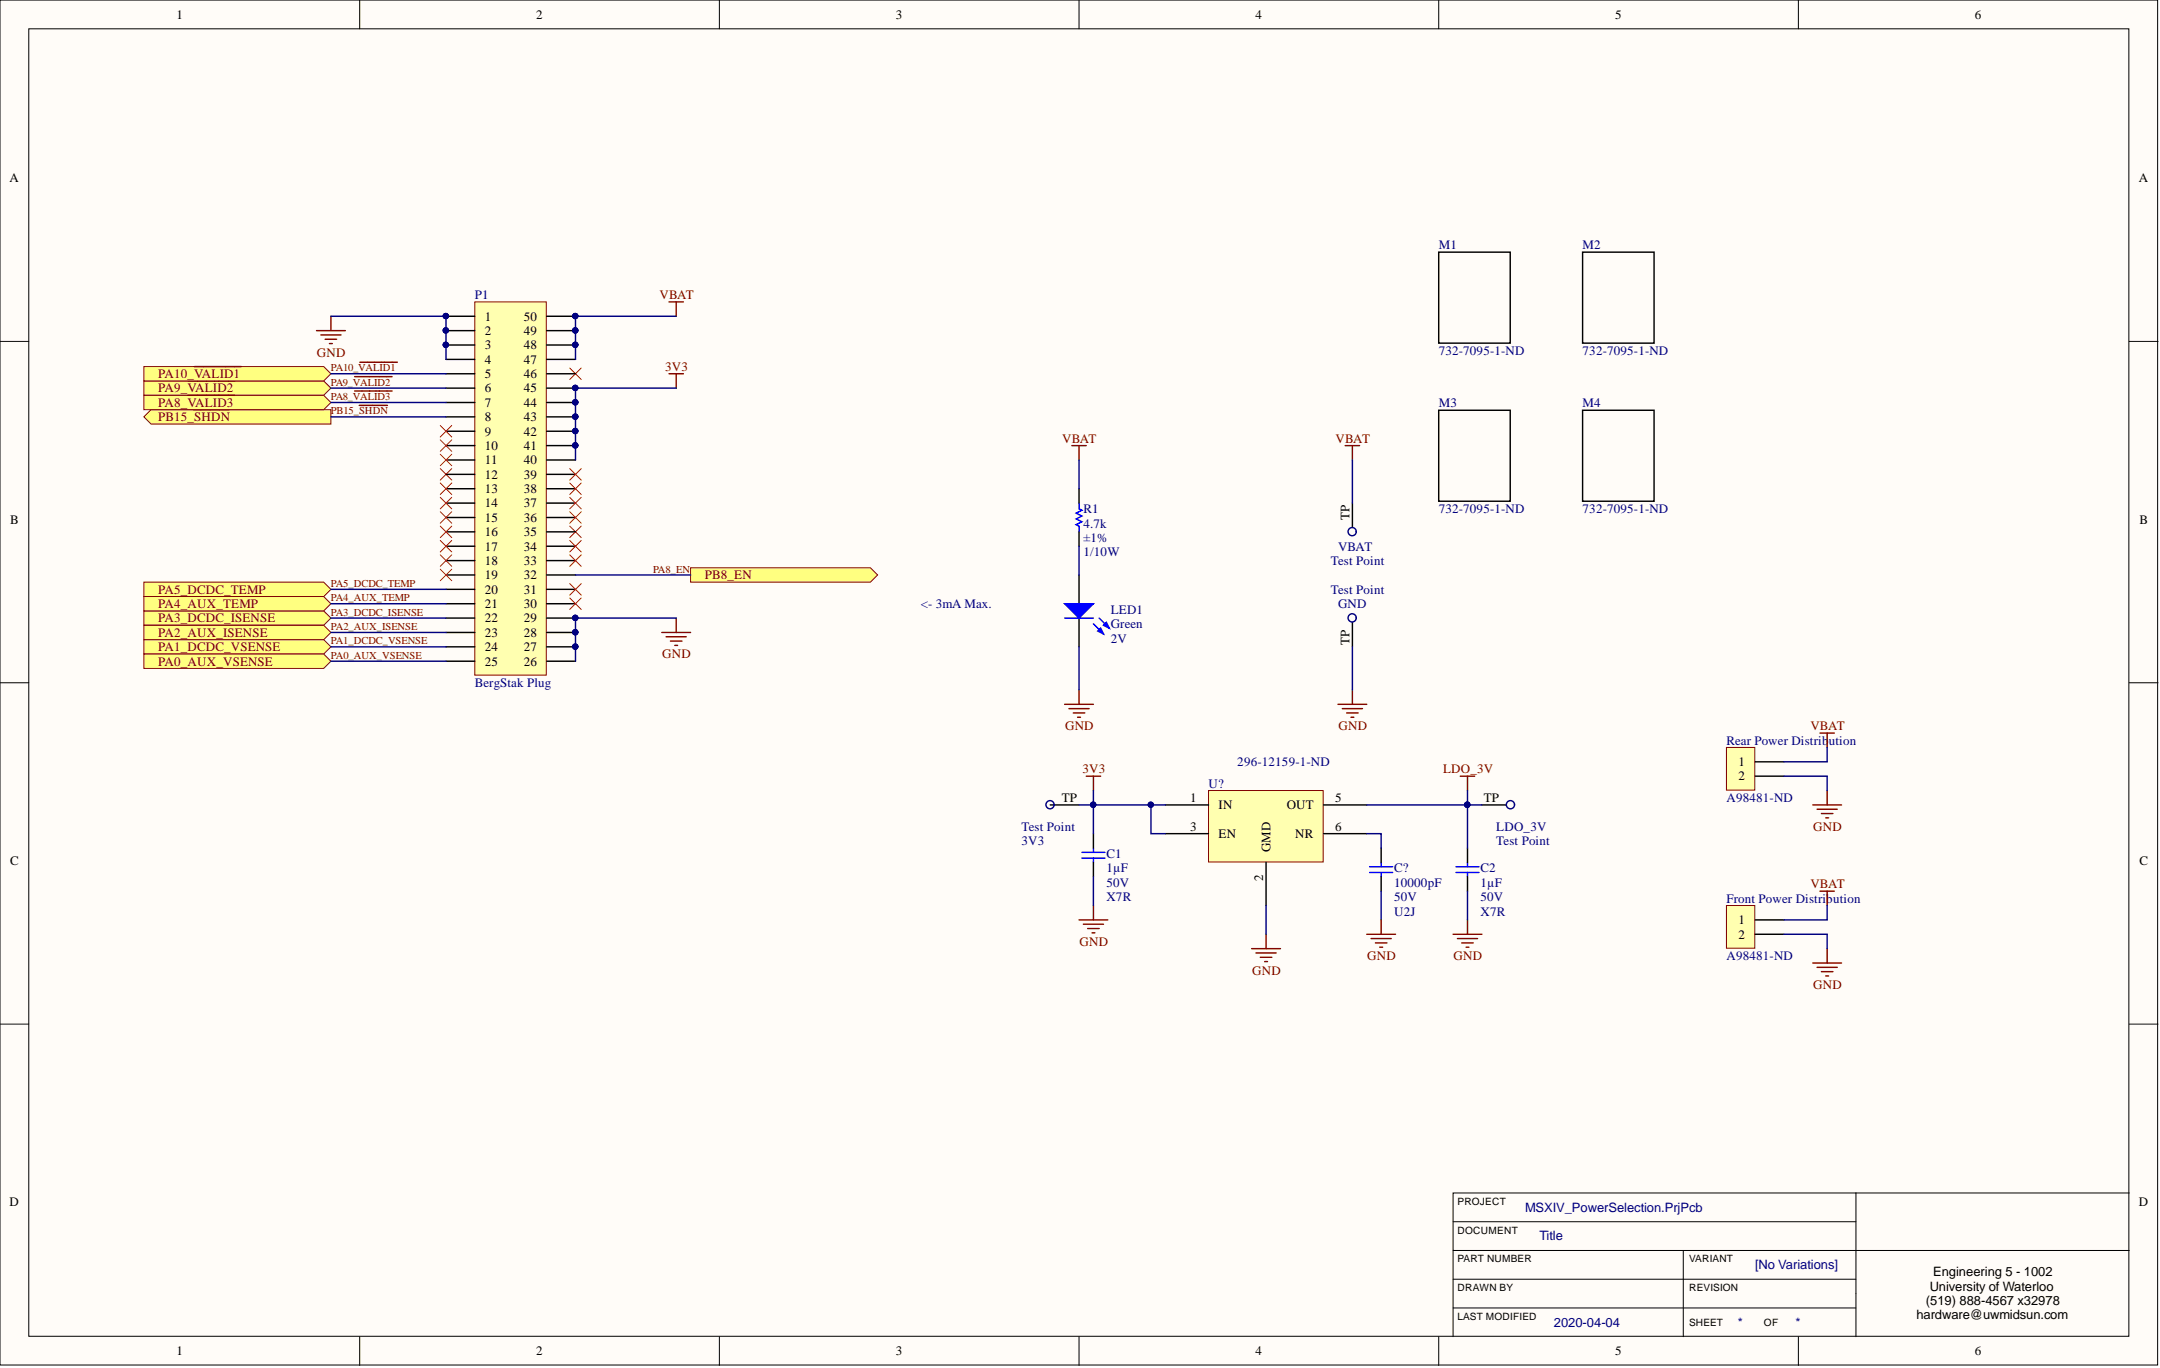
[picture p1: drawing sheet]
<svg xmlns="http://www.w3.org/2000/svg" width="381mm" height="241mm" viewBox="0 0 381 241" stroke-linecap="round" stroke-linejoin="round" font-family="sans-serif">
<defs><g id="words">
<g font-size="2.3">
<text x="31.1" y="3.3">1</text>
<text x="94.6" y="3.3">2</text>
<text x="158" y="3.3">3</text>
<text x="221.5" y="3.3">4</text>
<text x="284.9" y="3.3">5</text>
<text x="348.3" y="3.3">6</text>
<text x="1.7" y="32.1">A</text>
<text x="377.3" y="32.1">A</text>
<text x="85.5" y="56.5">1</text>
<text x="85.5" y="59.1">2</text>
<text x="92.4" y="59.1">49</text>
<text x="92.4" y="56.5">50</text>
<text x="85.5" y="61.6">3</text>
<text x="85.5" y="64.2">4</text>
<text x="92.4" y="64.2">47</text>
<text x="92.4" y="61.6">48</text>
<text x="85.5" y="66.7">5</text>
<text x="85.5" y="69.2">6</text>
<text x="85.5" y="71.8">7</text>
<text x="92.4" y="71.8">44</text>
<text x="92.4" y="69.2">45</text>
<text x="92.4" y="66.7">46</text>
<text x="85.5" y="74.3">8</text>
<text x="85.5" y="76.8">9</text>
<text x="92.4" y="76.8">42</text>
<text x="92.4" y="74.3">43</text>
<text x="85.5" y="79.4">10</text>
<text x="85.5" y="81.9">11</text>
<text x="92.4" y="81.9">40</text>
<text x="92.4" y="79.4">41</text>
<text x="85.5" y="84.4">12</text>
<text x="85.5" y="87">13</text>
<text x="85.5" y="89.5">14</text>
<text x="92.4" y="89.5">37</text>
<text x="92.4" y="87">38</text>
<text x="92.4" y="84.4">39</text>
<text x="1.8" y="92.4">B</text>
<text x="85.5" y="92">15</text>
<text x="85.5" y="94.6">16</text>
<text x="92.4" y="94.6">35</text>
<text x="92.4" y="92">36</text>
<text x="238" y="91.8" transform="rotate(-90 238 91.8)">TP</text>
<text x="377.4" y="92.4">B</text>
<text x="85.5" y="97.1">17</text>
<text x="85.5" y="99.6">18</text>
<text x="92.4" y="99.6">33</text>
<text x="92.4" y="97.1">34</text>
<text x="85.5" y="102.2">19</text>
<text x="85.5" y="104.7">20</text>
<text x="85.5" y="107.2">21</text>
<text x="92.4" y="107.2">30</text>
<text x="92.4" y="104.7">31</text>
<text x="92.4" y="102.2">32</text>
<text x="85.5" y="109.8">22</text>
<text x="85.5" y="112.3">23</text>
<text x="92.4" y="112.3">28</text>
<text x="92.4" y="109.8">29</text>
<text x="238" y="113.8" transform="rotate(-90 238 113.8)">TP</text>
<text x="85.5" y="114.9">24</text>
<text x="85.5" y="117.4">25</text>
<text x="92.4" y="117.4">26</text>
<text x="92.4" y="114.9">27</text>
<text x="306.6" y="135.1">1</text>
<text x="306.6" y="137.7">2</text>
<text x="187.3" y="141.5">TP</text>
<text x="210" y="141.5">1</text>
<text x="214.9" y="142.7">IN</text>
<text x="227" y="142.7">OUT</text>
<text x="235.5" y="141.5">5</text>
<text x="261.7" y="141.5">TP</text>
<text x="210" y="146.5">3</text>
<text x="214.9" y="147.8">EN</text>
<text x="228.5" y="147.8">NR</text>
<text x="235.5" y="146.5">6</text>
<text x="1.8" y="152.5">C</text>
<text x="222.8" y="155.3" transform="rotate(-90 222.8 155.3)">2</text>
<text x="224.1" y="150.3" transform="rotate(-90 224.1 150.3)">GMD</text>
<text x="377.4" y="152.5">C</text>
<text x="306.6" y="163">1</text>
<text x="306.6" y="165.6">2</text>
<text x="1.7" y="212.8">D</text>
<text x="377.3" y="212.8">D</text>
<text x="340.4" y="227.7">University of Waterloo</text>
<text x="341" y="225.1">Engineering 5 - 1002</text>
<text x="338" y="232.7">hardware@uwmidsun.com</text>
<text x="339.7" y="230.2">(519) 888-4567 x32978</text>
<text x="31.1" y="239.1">1</text>
<text x="94.6" y="239.1">2</text>
<text x="158" y="239.1">3</text>
<text x="221.5" y="239.1">4</text>
<text x="284.9" y="239.1">5</text>
<text x="348.3" y="239.1">6</text>
</g>
<g font-size="2.3" fill="#000080">
<text x="253.8" y="44">M1</text>
<text x="279.1" y="44">M2</text>
<text x="83.7" y="52.7">P1</text>
<text x="253.8" y="62.6">732-7095-1-ND</text>
<text x="279.1" y="62.6">732-7095-1-ND</text>
<text x="253.8" y="71.8">M3</text>
<text x="279.1" y="71.8">M4</text>
<text x="191.1" y="93.1">4.7k</text>
<text x="191.1" y="95.6">±1%</text>
<text x="191.1" y="90.5">R1</text>
<text x="253.8" y="90.5">732-7095-1-ND</text>
<text x="279.1" y="90.5">732-7095-1-ND</text>
<text x="191.1" y="98.1">1/10W</text>
<text x="234.7" y="99.6">Test Point</text>
<text x="236" y="97.1">VBAT</text>
<text x="162.4" y="107.2">&lt;- 3mA Max.</text>
<text x="234.7" y="104.7">Test Point</text>
<text x="236" y="107.2">GND</text>
<text x="195.9" y="110.8">Green</text>
<text x="195.9" y="113.3">2V</text>
<text x="195.9" y="108.3">LED1</text>
<text x="83.7" y="121.2">BergStak Plug</text>
<text x="304.5" y="131.3">Rear Power Distrib</text>
<text x="322.6" y="131.3">ution</text>
<text x="218.2" y="135.1">296-12159-1-ND</text>
<text x="213.2" y="138.9">U?</text>
<text x="304.5" y="141.5">A98481-ND</text>
<text x="180.2" y="149.1">3V3</text>
<text x="180.2" y="146.5">Test Point</text>
<text x="263.9" y="146.5">LDO_3V</text>
<text x="263.9" y="149.1">Test Point</text>
<text x="195.2" y="153.9">1µF</text>
<text x="195.2" y="151.4">C1</text>
<text x="245.9" y="153.9">C?</text>
<text x="261.1" y="153.9">C2</text>
<text x="195.2" y="156.4">50V</text>
<text x="195.2" y="159">X7R</text>
<text x="245.9" y="156.4">10000pF</text>
<text x="245.9" y="159">50V</text>
<text x="245.9" y="161.5">U2J</text>
<text x="261.1" y="156.4">1µF</text>
<text x="261.1" y="159">50V</text>
<text x="261.1" y="161.5">X7R</text>
<text x="304.5" y="159.2">Front Power Distribution</text>
<text x="304.5" y="169.4">A98481-ND</text>
<text x="269" y="213.7">MSXIV_PowerSelection.PrjPcb</text>
<text x="271.5" y="218.8">Title</text>
<text x="309.6" y="223.9">[No Variations]</text>
<text x="274.1" y="234">2020-04-04</text>
<text x="306.6" y="234">*</text>
<text x="316.7" y="234">*</text>
</g>
<g font-size="2.3" fill="#800000">
<text x="116.3" y="52.7">VBAT</text>
<text x="55.9" y="62.9">GND</text>
<text x="117.3" y="65.4">3V3</text>
<text x="27.9" y="69.2">PA9_VALID2</text>
<text x="27.9" y="66.7">PA10_VALID1</text>
<text x="27.9" y="71.8">PA8_VALID3</text>
<text x="27.9" y="74.3">PB15_SHDN</text>
<text x="187.4" y="78.1">VBAT</text>
<text x="235.6" y="78.1">VBAT</text>
<text x="27.9" y="104.7">PA5_DCDC_TEMP</text>
<text x="27.9" y="107.2">PA4_AUX_TEMP</text>
<text x="124.3" y="102.2">PB8_EN</text>
<text x="27.9" y="109.8">PA3_DCDC_ISENSE</text>
<text x="27.9" y="112.3">PA2_AUX_ISENSE</text>
<text x="27.9" y="114.9">PA1_DCDC_VSENSE</text>
<text x="27.9" y="117.4">PA0_AUX_VSENSE</text>
<text x="116.8" y="116.1">GND</text>
<text x="187.9" y="128.8">GND</text>
<text x="236.1" y="128.8">GND</text>
<text x="319.3" y="128.8">VBAT</text>
<text x="190.9" y="136.4">3V3</text>
<text x="254.5" y="136.4">LDO_3V</text>
<text x="319.8" y="146.5">GND</text>
<text x="319.3" y="156.7">VBAT</text>
<text x="190.4" y="166.8">GND</text>
<text x="220.9" y="171.9">GND</text>
<text x="241.2" y="169.4">GND</text>
<text x="256.4" y="169.4">GND</text>
<text x="319.8" y="174.4">GND</text>
</g>
<g font-size="1.9" fill="#800000">
<text x="58.4" y="65.5">PA10_VALID1</text>
<text x="58.4" y="68">PA9_VALID2</text>
<text x="58.4" y="70.6">PA8_VALID3</text>
<text x="58.4" y="73.1">PB15_SHDN</text>
<text x="115.2" y="101">PA8_EN</text>
<text x="58.4" y="106.1">PA4_AUX_TEMP</text>
<text x="58.4" y="103.5">PA5_DCDC_TEMP</text>
<text x="58.4" y="111.1">PA2_AUX_ISENSE</text>
<text x="58.4" y="108.6">PA3_DCDC_ISENSE</text>
<text x="58.4" y="113.7">PA1_DCDC_VSENSE</text>
<text x="58.4" y="116.2">PA0_AUX_VSENSE</text>
</g>
<g font-size="1.8">
<text x="257.1" y="212.5">PROJECT</text>
<text x="257.1" y="217.6">DOCUMENT</text>
<text x="257.1" y="227.8">DRAWN BY</text>
<text x="257.1" y="222.7">PART NUMBER</text>
<text x="297.9" y="227.8">REVISION</text>
<text x="297.9" y="222.7">VARIANT</text>
<text x="257.1" y="232.8">LAST MODIFIED</text>
<text x="297.9" y="233.8">SHEET</text>
<text x="311.1" y="233.8">OF</text>
</g>
</g></defs>
<g fill="#fffcf8" stroke="#000" stroke-width=".18">
<path d="M0 0h380.6v240.8h-380.6z"/>
<path d="M5.1 5.1h370.4v230.6h-370.4z"/>
</g>
<g fill="none" stroke="#000" stroke-width=".18">
<path d="M63.4 0v5.1M126.9 0v5.1M190.3 0v5.1M253.8 0v5.1M317.2 0v5.1M0 60.2h5.1M375.6 60.2h5.1M0 120.4h5.1M375.6 120.4h5.1M0 180.6h5.1M375.6 180.6h5.1M256.3 215.5h71.1"/>
<path d="M327.4 210.4h-71.1v25.4M327.4 210.4v25.4M327.4 210.4h48.2M63.4 235.8v5.1M126.9 235.8v5.1M190.3 235.8v5.1M253.8 235.8v5.1M256.3 230.7h71.1M256.3 220.6h119.3M256.3 225.6h71.1M296.9 220.6v15.2M317.2 235.8v5.1"/>
</g>
<path d="M190.3 101.4v5.1M190.3 109v5.1" fill="none" stroke="#000" stroke-width=".25"/>
<path d="M187.8 106.5h5.1l-2.6 2.5z" fill="#00f"/>
<path d="M187.8 106.5h5.1l-2.6 2.5zM192.9 110l1.7 1.8M193.9 109l1.8 1.8" fill="none" stroke="#00f" stroke-width=".25"/>
<path d="M193.6 111.3l.5-.5 .5 1z" fill="#00f"/>
<path d="M193.6 111.3l.5-.5 .5 1z" fill="none" stroke="#00f" stroke-width=".25"/>
<path d="M194.6 110.3l.6-.5 .5 1z" fill="#00f"/>
<path d="M190.3 88.7v1.1l.5 .2-1 .5 1 .5-1 .5 1 .5-1 .5 .5 .3v1M187.8 109h5.1M194.6 110.3l.6-.5 .5 1z" fill="none" stroke="#00f" stroke-width=".25"/>
<path d="M190.3 86.2v2.5M190.3 93.8v2.5M238.5 109v5.1" fill="none" stroke="#000" stroke-width=".25"/>
<path d="M189.1 78.6h2.5M190.3 78.6v2.5M187.8 124.2h5.1M188.6 125h3.5M189.3 125.8h2M190.1 126.5h.5M190.3 121.7v2.5M236 124.2h5.1M236.8 125h3.5M237.5 125.8h2.1M238.3 126.5h.5M238.5 121.7v2.5" fill="none" stroke="#800000" stroke-width=".25"/>
<circle cx="238.5" cy="109" r=".72" fill="#fffcf8" stroke="#000080" stroke-width=".25"/>
<path d="M238.5 88.7v5.1" fill="none" stroke="#000" stroke-width=".25"/>
<circle cx="238.5" cy="93.8" r=".72" fill="#fffcf8" stroke="#000080" stroke-width=".25"/>
<g fill="none" stroke="#800000" stroke-width=".25">
<path d="M55.8 58.3h5.1M56.6 59.1h3.5M57.4 59.8h2M58.4 55.8v2.5M58.1 60.6h.5M62.6 66.4h6.6M62.6 69h6.6M63.4 71.5h4.9M63.5 63.9h6.6M118 65.9h2.5M119.3 65.9v2.6M237.3 78.6h2.5"/>
<path d="M238.5 78.6v2.5M116.7 111.6h5.1M117.5 112.3h3.5M118.3 113.1h2M119 113.8h.5M119.3 109v2.6M191.6 136.9h2.5M192.9 136.9v2.5M257.6 136.9h2.5M258.8 136.9v2.5M192.9 159.7v2.6M190.3 162.3h5.1"/>
<path d="M191.1 163h3.5M191.9 163.8h2M192.6 164.5h.5M220.8 167.3h5.1M221.5 168.1h3.6M222.3 168.9h2M223.1 169.6h.5M223.3 164.8v2.5M256.3 164.8h5.1M257.1 165.6h3.5M257.8 166.3h2.1M258.6 167.1h.5"/>
<path d="M258.8 162.3v2.5"/>
</g>
<path d="M190.8 151.4h4.1M190.8 150.3h4.1M192.9 149.6v.7M192.9 151.4v.7M256.8 153.9h4.1M256.8 152.9h4.1M258.8 152.1v.8M258.8 153.9v.8" fill="none" stroke="#00f" stroke-width=".25"/>
<path d="M192.9 147.1v2.5M192.9 152.1v2.6M258.8 149.6v2.5M258.8 154.7v2.5" fill="none" stroke="#000" stroke-width=".25"/>
<path d="M100.5 64.9l2 2M102.5 64.9l-2 2M77.7 82.7l2 2M79.7 82.7l-2 2M100.5 92.8l2 2M102.5 92.8l-2 2" fill="none" stroke="#f00" stroke-width=".18"/>
<path d="M83.7 53.3h12.7v65.8h-12.7z" fill="#ffffb0" stroke="#800000" stroke-width=".18"/>
<g fill="none" stroke="#000" stroke-width=".25">
<path d="M78.7 55.8h5M78.7 58.3h5M96.4 55.8h5.1M96.4 58.3h5.1M78.7 60.9h5M78.7 63.4h5M78.7 65.9h5M78.7 68.5h5M78.7 71h5M78.7 73.5h5M78.7 76.1h5M78.7 78.6h5"/>
<path d="M96.4 60.9h5.1M96.4 63.4h5.1M96.4 65.9h5.1M96.4 68.5h5.1M96.4 71h5.1M96.4 73.5h5.1M96.4 76.1h5.1M96.4 78.6h5.1M78.7 81.1h5M78.7 83.7h5M78.7 86.2h5M78.7 88.7h5"/>
<path d="M78.7 91.3h5M78.7 93.8h5M78.7 96.3h5M78.7 98.9h5M96.4 81.1h5.1M96.4 83.7h5.1M96.4 86.2h5.1M96.4 88.7h5.1M96.4 91.3h5.1M96.4 93.8h5.1M96.4 96.3h5.1M96.4 98.9h5.1"/>
<path d="M78.7 101.4h5M78.7 104h5M78.7 106.5h5M78.7 109h5M78.7 111.6h5M78.7 114.1h5M78.7 116.6h5M96.4 101.4h5.1M96.4 104h5.1M96.4 106.5h5.1M96.4 109h5.1M96.4 111.6h5.1"/>
<path d="M96.4 114.1h5.1M96.4 116.6h5.1"/>
</g>
<g fill="#000080" stroke="#000080" stroke-width=".18">
<circle cx="78.6" cy="55.7" r=".47"/>
<circle cx="78.6" cy="58.3" r=".47"/>
<circle cx="78.6" cy="60.8" r=".47"/>
<circle cx="101.5" cy="114.1" r=".47"/>
<circle cx="101.5" cy="111.5" r=".47"/>
<circle cx="101.5" cy="109" r=".47"/>
<circle cx="101.5" cy="78.6" r=".47"/>
<circle cx="101.5" cy="76" r=".47"/>
<circle cx="101.5" cy="73.5" r=".47"/>
<circle cx="101.5" cy="71" r=".47"/>
<circle cx="101.5" cy="68.4" r=".47"/>
<circle cx="101.5" cy="60.8" r=".47"/>
<circle cx="101.5" cy="58.3" r=".47"/>
<circle cx="101.5" cy="55.7" r=".47"/>
</g>
<path d="M25.4 67.2h31.7l1.3 1.3-1.3 1.2h-31.7z" fill-rule="evenodd" fill="#ffff80" stroke="#800000" stroke-width=".18"/>
<path d="M33.1 67.2h8.3" fill="none" stroke="#800000" stroke-width=".25"/>
<path d="M25.4 64.7h31.7l1.3 1.2-1.3 1.3h-31.7z" fill-rule="evenodd" fill="#ffff80" stroke="#800000" stroke-width=".18"/>
<path d="M34.3 64.7h8.3" fill="none" stroke="#800000" stroke-width=".25"/>
<path d="M25.4 73.5l1.2-1.2h31.8v2.5h-31.8z" fill-rule="evenodd" fill="#ffff80" stroke="#800000" stroke-width=".18"/>
<path d="M34.2 72.3h6.2" fill="none" stroke="#800000" stroke-width=".25"/>
<path d="M100.5 95.3l2 2.1M102.5 95.3l-2 2.1" fill="none" stroke="#f00" stroke-width=".18"/>
<path d="M25.4 69.7h31.7l1.3 1.3-1.3 1.3h-31.7z" fill-rule="evenodd" fill="#ffff80" stroke="#800000" stroke-width=".18"/>
<path d="M118 53.3h2.5M119.3 53.3v2.5M33.1 69.7h8.3" fill="none" stroke="#800000" stroke-width=".25"/>
<path d="M100.5 97.9l2 2M100.5 82.7l2 2M100.5 85.2l2 2M100.5 90.3l2 2M102.5 97.9l-2 2M102.5 82.7l-2 2M102.5 85.2l-2 2M102.5 90.3l-2 2M100.5 105.5l2 2M100.5 102.9l2 2.1M102.5 105.5l-2 2M102.5 102.9l-2 2.1" fill="none" stroke="#f00" stroke-width=".18"/>
<g fill="#ffff80" stroke="#800000" stroke-width=".18">
<path d="M25.4 107.8h31.7l1.3 1.2-1.3 1.3h-31.7z" fill-rule="evenodd"/>
<path d="M25.4 112.8h31.7l1.3 1.3-1.3 1.3h-31.7z" fill-rule="evenodd"/>
<path d="M25.4 115.4h31.7l1.3 1.2-1.3 1.3h-31.7z" fill-rule="evenodd"/>
<path d="M25.4 110.3h31.7l1.3 1.3-1.3 1.2h-31.7z" fill-rule="evenodd"/>
<path d="M25.4 102.7h31.7l1.3 1.3-1.3 1.2h-31.7z" fill-rule="evenodd"/>
<path d="M25.4 105.2h31.7l1.3 1.3-1.3 1.3h-31.7z" fill-rule="evenodd"/>
</g>
<g fill="none" stroke="#f00" stroke-width=".18">
<path d="M77.7 75.1l2 2M77.7 77.6l2 2M79.7 75.1l-2 2M79.7 77.6l-2 2M77.7 80.1l2 2.1M77.7 85.2l2 2M77.7 87.7l2 2.1M77.7 90.3l2 2M77.7 92.8l2 2M77.7 95.3l2 2.1M77.7 97.9l2 2M79.7 80.1l-2 2.1"/>
<path d="M79.7 85.2l-2 2M79.7 87.7l-2 2.1M79.7 90.3l-2 2M79.7 92.8l-2 2M79.7 95.3l-2 2.1M79.7 97.9l-2 2M100.5 87.7l2 2.1M102.5 87.7l-2 2.1M77.7 100.4l2 2M79.7 100.4l-2 2"/>
</g>
<path d="M121.8 100.2h31.7l1.3 1.2-1.3 1.3h-31.7z" fill-rule="evenodd" fill="#ffff80" stroke="#800000" stroke-width=".18"/>
<path d="M304.5 131.8h5v7.6h-5z" fill="#ffffb0" stroke="#800000" stroke-width=".18"/>
<path d="M309.6 134.4h5.1M309.6 136.9h5.1" fill="none" stroke="#000" stroke-width=".25"/>
<path d="M321 129.3h2.6M322.3 129.3v2.5M322.3 139.4v2.6M319.8 142h5M320.5 142.7h3.6M321.3 143.5h2M322 144.3h.5" fill="none" stroke="#800000" stroke-width=".25"/>
<path d="M304.5 159.7h5v7.6h-5z" fill="#ffffb0" stroke="#800000" stroke-width=".18"/>
<path d="M185.3 142h5M261.4 142h5.1M309.6 162.3h5.1M309.6 164.8h5.1" fill="none" stroke="#000" stroke-width=".25"/>
<path d="M321 157.2h2.6M322.3 157.2v2.5M319.8 169.9h5M320.5 170.6h3.6M321.3 171.4h2M322 172.1h.5M322.3 167.3v2.6" fill="none" stroke="#800000" stroke-width=".25"/>
<circle cx="185.2" cy="141.9" r=".72" fill="none" stroke="#000080" stroke-width=".25"/>
<circle cx="266.4" cy="141.9" r=".72" fill="#fffcf8" stroke="#000080" stroke-width=".25"/>
<path d="M253.8 44.5h12.6v16h-12.6zM279.1 44.5h12.7v16h-12.7zM253.8 72.4h12.6v16h-12.6zM279.1 72.4h12.7v16h-12.7z" fill="none" stroke="#000" stroke-width=".25"/>
<path d="M213.2 139.4h20.2v12.6h-20.2z" fill="#ffffb0" stroke="#800000" stroke-width=".18"/>
<path d="M205.6 142h7.6M205.6 147.1h7.6M223.3 152.1v7.6M233.5 142h7.6M233.5 147.1h7.6M243.6 149.6v2.5M243.6 154.7v2.5" fill="none" stroke="#000" stroke-width=".25"/>
<path d="M241.6 153.9h4.1M241.6 152.9h4.1M243.6 152.1v.8M243.6 153.9v.8" fill="none" stroke="#00f" stroke-width=".25"/>
<g fill="none" stroke="#000080" stroke-width=".25">
<path d="M58.4 55.8h20.3v7.6M119.3 55.8h-17.8v7.6M58.4 73.5h20.3M58.4 71h20.3M58.4 68.5h20.3M58.4 65.9h20.3M119.3 68.5h-17.8v12.6M190.3 81.1v5.1M190.3 96.3v5.1M238.5 81.1v7.6M58.4 116.6h20.3M58.4 114.1h20.3"/>
<path d="M58.4 111.6h20.3M58.4 109h20.3M58.4 106.5h20.3M58.4 104h20.3M101.5 101.4h20.3M119.3 109h-17.8v7.6M190.3 114.1v7.6M238.5 114.1v7.6M192.9 139.4v2.6h-2.6M258.8 139.4v10.2M314.7 136.9h7.6v2.5M322.3 131.8v2.6h-7.6"/>
<path d="M192.9 147.1v-5.1h10.1v5.1h2.6M192.9 154.7v5M203 142h2.6M223.3 159.7v5.1M241.1 147.1h2.5v2.5M241.1 142h20.3M243.6 157.2v5.1M258.8 157.2v5.1M322.3 159.7v2.6h-7.6M314.7 164.8h7.6v2.5"/>
</g>
<g fill="#000080" stroke="#000080" stroke-width=".18">
<circle cx="258.8" cy="141.9" r=".47"/>
<circle cx="192.8" cy="141.9" r=".47"/>
<circle cx="78.6" cy="60.8" r=".47"/>
<circle cx="78.6" cy="58.3" r=".47"/>
<circle cx="78.6" cy="55.7" r=".47"/>
<circle cx="101.5" cy="60.8" r=".47"/>
<circle cx="101.5" cy="58.3" r=".47"/>
<circle cx="101.5" cy="55.7" r=".47"/>
<circle cx="101.5" cy="68.4" r=".47"/>
<circle cx="101.5" cy="71" r=".47"/>
<circle cx="101.5" cy="73.5" r=".47"/>
<circle cx="101.5" cy="76" r=".47"/>
<circle cx="101.5" cy="78.6" r=".47"/>
<circle cx="101.5" cy="114.1" r=".47"/>
<circle cx="101.5" cy="111.5" r=".47"/>
<circle cx="101.5" cy="109" r=".47"/>
<circle cx="203" cy="141.9" r=".47"/>
</g>
<path d="M241.1 164.8h5.1M241.8 165.6h3.6M242.6 166.3h2M243.4 167.1h.5M243.6 162.3v2.5" fill="none" stroke="#800000" stroke-width=".25"/>
<use href="#words"/>
</svg>
